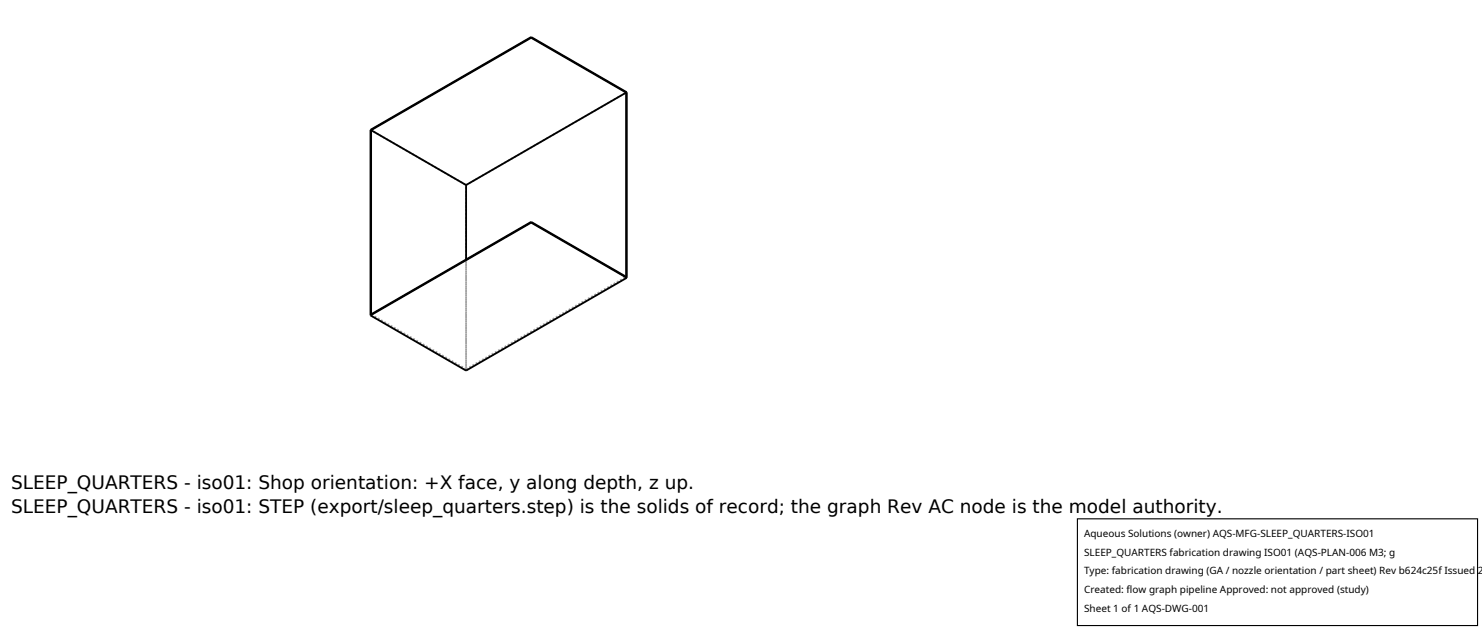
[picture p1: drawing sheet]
<svg xmlns="http://www.w3.org/2000/svg" width="212mm" height="90mm" viewBox="0 0 212 90" stroke-linecap="round" stroke-linejoin="round" font-family="sans-serif">
<defs><g id="words">
<g font-size="2.6">
<text x="1.6" y="69.8">SLEEP_QUARTERS - iso01: Shop orientation: +X face, y along depth, z up.</text>
<text x="1.6" y="73.3">SLEEP_QUARTERS - iso01: STEP (export/sleep_quarters.step) is the solids of record; the graph Rev AC node is the model authority.</text>
</g>
<g font-size="1.4">
<text x="154.8" y="76.6">Aqueous Solutions (owner) AQS-MFG-SLEEP_QUARTERS-ISO01</text>
<text x="154.8" y="79.3">SLEEP_QUARTERS fabrication drawing ISO01 (AQS-PLAN-006 M3; g</text>
<text x="154.8" y="82">Type: fabrication drawing (GA / nozzle orientation / part sheet) Rev b624c25f Issued 2</text>
<text x="154.8" y="84.7">Created: flow graph pipeline Approved: not approved (study)</text>
<text x="154.8" y="87.4">Sheet 1 of 1 AQS-DWG-001</text>
</g>
</g></defs>
<path d="M52.9 18.5l13.7 7.9M66.6 37.1v15.6M66.6 26.4l22.9-13.2M66.6 52.9v-26.5M66.6 52.7l22.8-13.2M66.6 52.7l-13.6-7.8" fill="none" stroke="#a0a0a0" stroke-width=".26" stroke-dasharray=".3 .3" stroke-linecap="butt"/>
<g fill="none" stroke="#000" stroke-width=".26">
<path d="M53 18.6v26.3l22.9-13.2M53 18.6l13.6 7.8M75.9 5.3l-23 13.2v26.5M75.9 5.3v.1M75.9 5.4l-22.9 13.2M75.9 5.4l13.5 7.8M75.9 5.3l13.6 7.9v26.5M89.4 13.2l-22.8 13.2M89.4 13.2v26.3l-13.5-7.8M66.6 26.4v10.7M75.9 31.8l-23 13.2M75.9 31.7v.1"/>
<path d="M75.9 31.8l13.6 7.9M89.5 39.7l-22.9 13.2-13.7-7.9"/>
</g>
<path d="M153.9 74.1h57.1v15.2h-57.1z" fill="#fff" stroke="#000" stroke-width=".16"/>
<use href="#words"/>
</svg>
